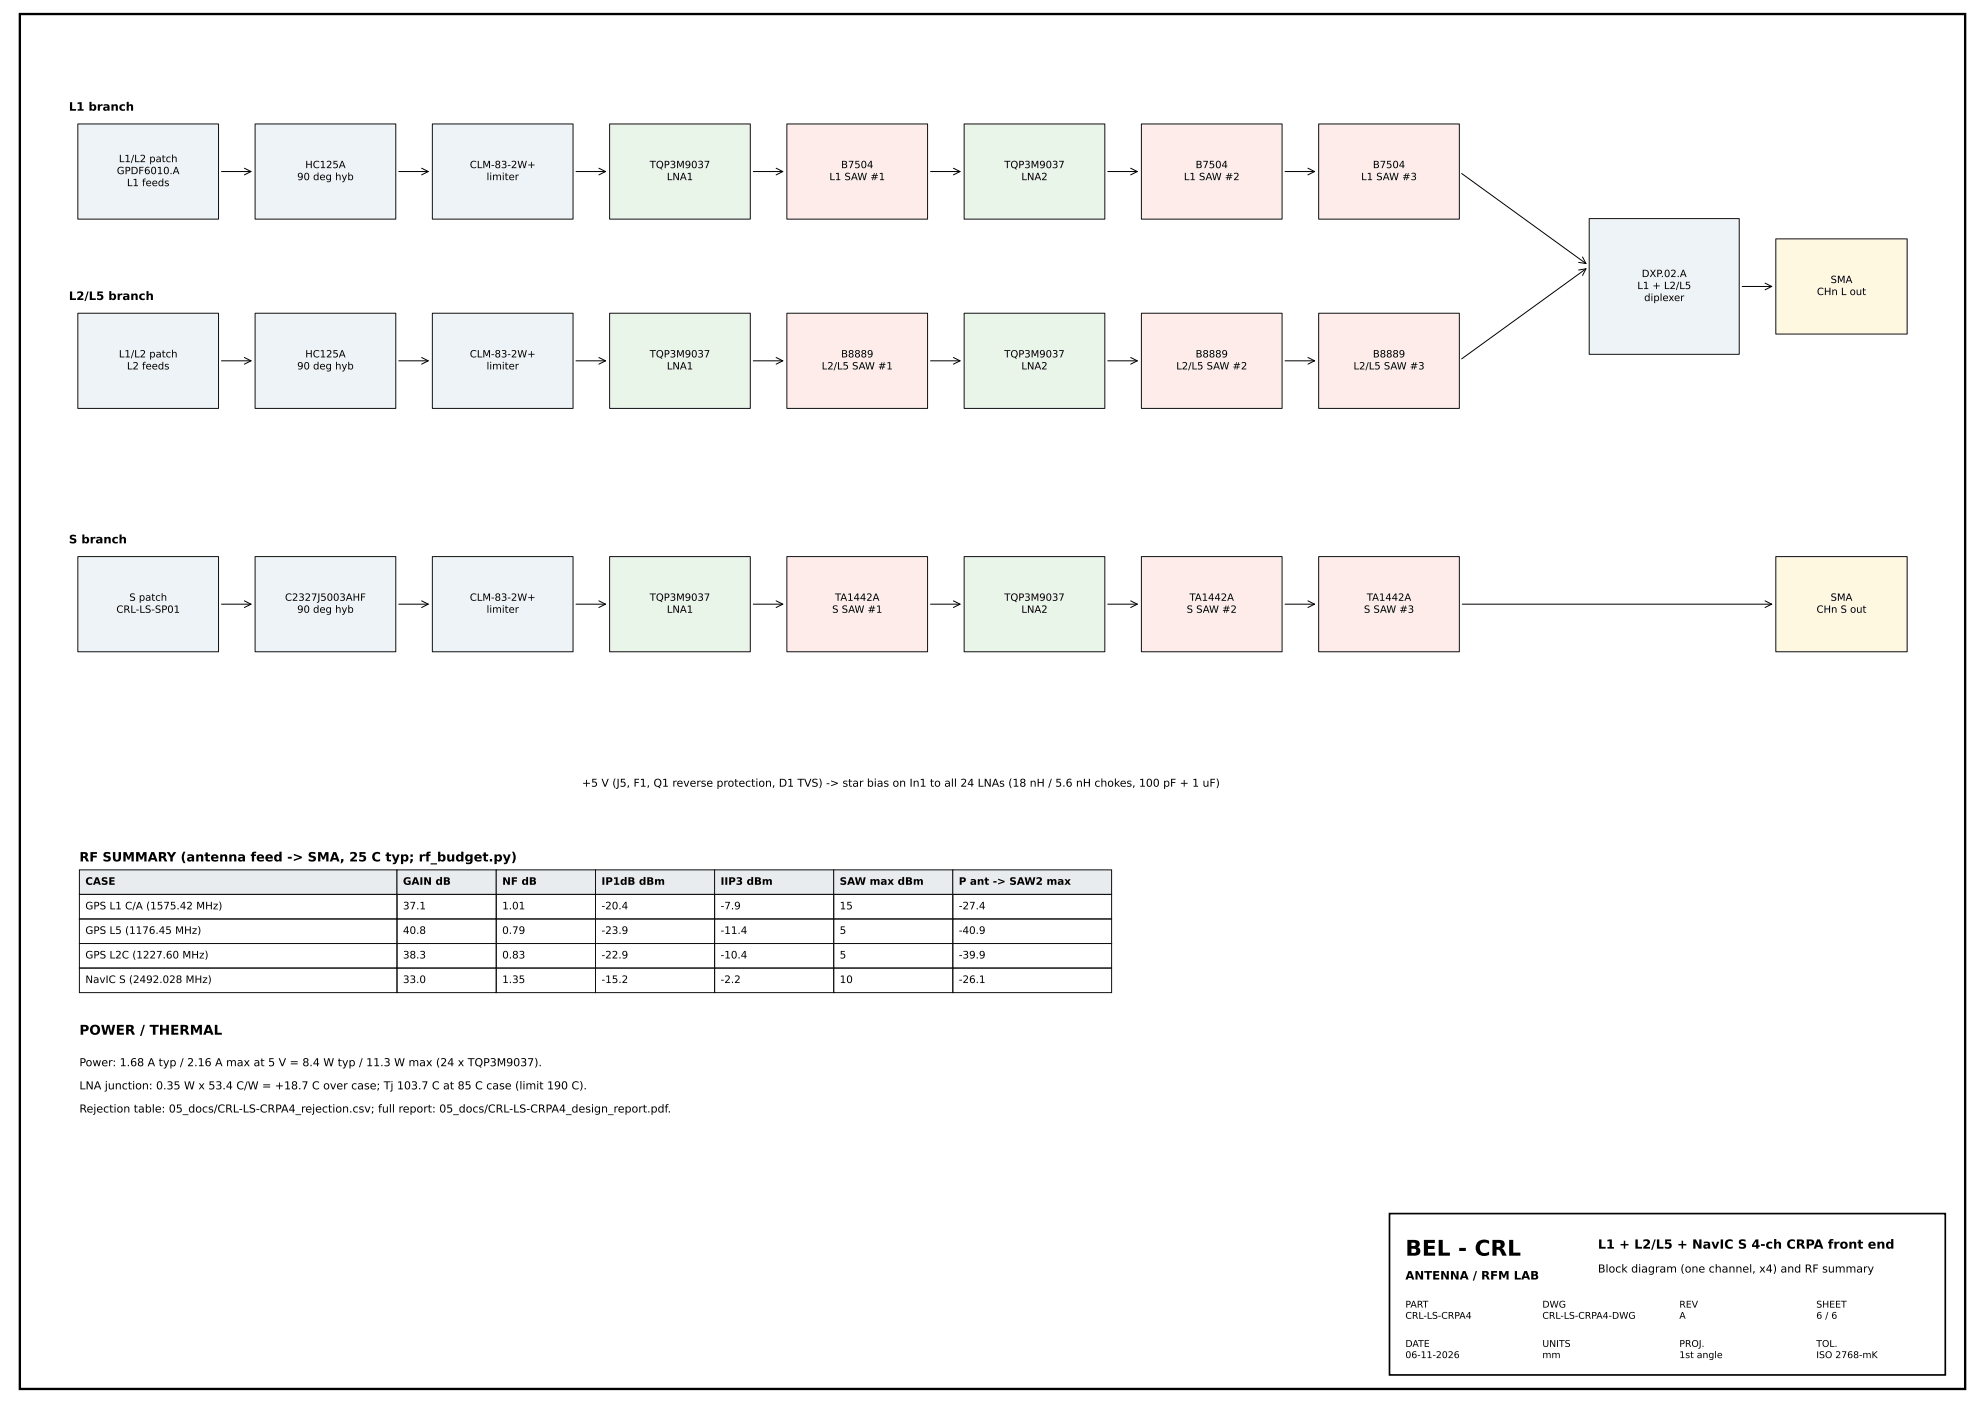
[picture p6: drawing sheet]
<svg xmlns="http://www.w3.org/2000/svg" width="420mm" height="297mm" viewBox="0 0 420 297" stroke-linecap="round" stroke-linejoin="round" font-family="sans-serif">
<defs><g id="words">
<text font-size="4.6" x="297.4" y="265.7">BEL - CRL</text>
<text font-size="2.9" x="16.8" y="219">POWER / THERMAL</text>
<g font-size="2.7">
<text x="16.8" y="182.3">RF SUMMARY (antenna feed -&gt; SMA, 25 C typ; rf_budget.py)</text>
<text x="338.2" y="264.3">L1 + L2/L5 + NavIC S 4-ch CRPA front end</text>
</g>
<g font-size="2.5">
<text x="14.6" y="23.4">L1 branch</text>
<text x="14.6" y="63.5">L2/L5 branch</text>
<text x="14.6" y="115">S branch</text>
<text x="297.4" y="270.8">ANTENNA / RFM LAB</text>
</g>
<g font-size="2.3">
<text x="123.2" y="166.5">+5 V (J5, F1, Q1 reverse protection, D1 TVS) -&gt; star bias on In1 to all 24 LNAs (18 nH / 5.6 nH chokes, 100 pF + 1 uF)</text>
<text x="16.8" y="225.7">Power: 1.68 A typ / 2.16 A max at 5 V = 8.4 W typ / 11.3 W max (24 x TQP3M9037).</text>
<text x="16.8" y="230.6">LNA junction: 0.35 W x 53.4 C/W = +18.7 C over case; Tj 103.7 C at 85 C case (limit 190 C).</text>
<text x="16.8" y="235.5">Rejection table: 05_docs/CRL-LS-CRPA4_rejection.csv; full report: 05_docs/CRL-LS-CRPA4_design_report.pdf.</text>
<text x="338.2" y="269.3">Block diagram (one channel, x4) and RF summary</text>
</g>
<g font-size="2.2">
<text x="18.1" y="187.3">CASE</text>
<text x="85.3" y="187.3">GAIN dB</text>
<text x="106.3" y="187.3">NF dB</text>
<text x="127.3" y="187.3">IP1dB dBm</text>
<text x="152.5" y="187.3">IIP3 dBm</text>
<text x="177.7" y="187.3">SAW max dBm</text>
<text x="202.9" y="187.3">P ant -&gt; SAW2 max</text>
<text x="18.1" y="192.5">GPS L1 C/A (1575.42 MHz)</text>
<text x="18.1" y="197.7">GPS L5 (1176.45 MHz)</text>
<text x="85.3" y="192.5">37.1</text>
<text x="85.3" y="197.7">40.8</text>
<text x="106.3" y="192.5">1.01</text>
<text x="106.3" y="197.7">0.79</text>
<text x="127.3" y="192.5">-20.4</text>
<text x="127.3" y="197.7">-23.9</text>
<text x="152.5" y="192.5">-7.9</text>
<text x="152.5" y="197.7">-11.4</text>
<text x="177.7" y="192.5">15</text>
<text x="177.7" y="197.7">5</text>
<text x="202.9" y="192.5">-27.4</text>
<text x="202.9" y="197.7">-40.9</text>
<text x="18.1" y="202.8">GPS L2C (1227.60 MHz)</text>
<text x="85.3" y="202.8">38.3</text>
<text x="106.3" y="202.8">0.83</text>
<text x="127.3" y="202.8">-22.9</text>
<text x="152.5" y="202.8">-10.4</text>
<text x="177.7" y="202.8">5</text>
<text x="202.9" y="202.8">-39.9</text>
<text x="18.1" y="208">NavIC S (2492.028 MHz)</text>
<text x="85.3" y="208">33.0</text>
<text x="106.3" y="208">1.35</text>
<text x="127.3" y="208">-15.2</text>
<text x="152.5" y="208">-2.2</text>
<text x="177.7" y="208">10</text>
<text x="202.9" y="208">-26.1</text>
</g>
<g font-size="2.1">
<text x="25.2" y="34.3">L1/L2 patch</text>
<text x="64.6" y="35.6">HC125A</text>
<text x="99.4" y="35.6">CLM-83-2W+</text>
<text x="137.5" y="35.6">TQP3M9037</text>
<text x="178" y="35.6">B7504</text>
<text x="212.5" y="35.6">TQP3M9037</text>
<text x="253" y="35.6">B7504</text>
<text x="290.6" y="35.6">B7504</text>
<text x="24.7" y="36.9">GPDF6010.A</text>
<text x="26.9" y="39.4">L1 feeds</text>
<text x="62.9" y="38.1">90 deg hyb</text>
<text x="103" y="38.1">limiter</text>
<text x="141.1" y="38.1">LNA1</text>
<text x="175.5" y="38.1">L1 SAW #1</text>
<text x="216.2" y="38.1">LNA2</text>
<text x="250.6" y="38.1">L1 SAW #2</text>
<text x="288.1" y="38.1">L1 SAW #3</text>
<text x="347.5" y="58.6">DXP.02.A</text>
<text x="387.4" y="59.9">SMA</text>
<text x="346.5" y="61.2">L1 + L2/L5</text>
<text x="348" y="63.7">diplexer</text>
<text x="384.5" y="62.4">CHn L out</text>
<text x="25.2" y="75.6">L1/L2 patch</text>
<text x="64.6" y="75.6">HC125A</text>
<text x="99.4" y="75.6">CLM-83-2W+</text>
<text x="137.5" y="75.6">TQP3M9037</text>
<text x="178" y="75.6">B8889</text>
<text x="212.5" y="75.6">TQP3M9037</text>
<text x="253" y="75.6">B8889</text>
<text x="290.6" y="75.6">B8889</text>
<text x="26.9" y="78.2">L2 feeds</text>
<text x="62.9" y="78.2">90 deg hyb</text>
<text x="103" y="78.2">limiter</text>
<text x="141.1" y="78.2">LNA1</text>
<text x="173.9" y="78.2">L2/L5 SAW #1</text>
<text x="216.2" y="78.2">LNA2</text>
<text x="248.9" y="78.2">L2/L5 SAW #2</text>
<text x="286.5" y="78.2">L2/L5 SAW #3</text>
<text x="24.6" y="129.7">CRL-LS-SP01</text>
<text x="27.4" y="127.1">S patch</text>
<text x="60.3" y="127.1">C2327J5003AHF</text>
<text x="62.9" y="129.7">90 deg hyb</text>
<text x="99.4" y="127.1">CLM-83-2W+</text>
<text x="103" y="129.7">limiter</text>
<text x="137.5" y="127.1">TQP3M9037</text>
<text x="141.1" y="129.7">LNA1</text>
<text x="176.1" y="129.7">S SAW #1</text>
<text x="176.7" y="127.1">TA1442A</text>
<text x="212.5" y="127.1">TQP3M9037</text>
<text x="216.2" y="129.7">LNA2</text>
<text x="251.1" y="129.7">S SAW #2</text>
<text x="251.8" y="127.1">TA1442A</text>
<text x="288.7" y="129.7">S SAW #3</text>
<text x="289.3" y="127.1">TA1442A</text>
<text x="384.5" y="129.7">CHn S out</text>
<text x="387.4" y="127.1">SMA</text>
</g>
<g font-size="2">
<text x="297.4" y="276.7">PART</text>
<text x="297.4" y="279.1">CRL-LS-CRPA4</text>
<text x="326.4" y="276.7">DWG</text>
<text x="326.4" y="279.1">CRL-LS-CRPA4-DWG</text>
<text x="355.4" y="276.7">REV</text>
<text x="355.4" y="279.1">A</text>
<text x="384.4" y="276.7">SHEET</text>
<text x="384.4" y="279.1">6 / 6</text>
<text x="297.4" y="285.1">DATE</text>
<text x="297.4" y="287.4">06-11-2026</text>
<text x="326.4" y="285.1">UNITS</text>
<text x="326.4" y="287.4">mm</text>
<text x="355.4" y="285.1">PROJ.</text>
<text x="355.4" y="287.4">1st angle</text>
<text x="384.4" y="285.1">TOL.</text>
<text x="384.4" y="287.4">ISO 2768-mK</text>
</g>
</g></defs>
<g fill="#eef3f8" stroke="#111" stroke-width=".21">
<path d="M16.5 26.2h29.7v20.2h-29.7z"/>
<path d="M54 26.2h29.7v20.2h-29.7z"/>
<path d="M91.5 26.2h29.8v20.2h-29.8z"/>
</g>
<path d="M129 26.2h29.8v20.2h-29.8z" fill="#eaf5ea" stroke="#111" stroke-width=".21"/>
<path d="M166.6 26.2h29.7v20.2h-29.7z" fill="#fdecea" stroke="#111" stroke-width=".21"/>
<path d="M204.1 26.2h29.7v20.2h-29.7z" fill="#eaf5ea" stroke="#111" stroke-width=".21"/>
<g fill="#fdecea" stroke="#111" stroke-width=".21">
<path d="M241.6 26.2h29.7v20.2h-29.7z"/>
<path d="M279.1 26.2h29.7v20.2h-29.7z"/>
</g>
<g fill="#eef3f8" stroke="#111" stroke-width=".21">
<path d="M16.5 66.3h29.7v20.1h-29.7z"/>
<path d="M54 66.3h29.7v20.1h-29.7z"/>
<path d="M91.5 66.3h29.8v20.1h-29.8z"/>
</g>
<path d="M129 66.3h29.8v20.1h-29.8z" fill="#eaf5ea" stroke="#111" stroke-width=".21"/>
<path d="M166.6 66.3h29.7v20.1h-29.7z" fill="#fdecea" stroke="#111" stroke-width=".21"/>
<path d="M204.1 66.3h29.7v20.1h-29.7z" fill="#eaf5ea" stroke="#111" stroke-width=".21"/>
<g fill="#fdecea" stroke="#111" stroke-width=".21">
<path d="M241.6 66.3h29.7v20.1h-29.7z"/>
<path d="M279.1 66.3h29.7v20.1h-29.7z"/>
</g>
<g fill="#eef3f8" stroke="#111" stroke-width=".21">
<path d="M16.5 117.8h29.7v20.1h-29.7z"/>
<path d="M54 117.8h29.7v20.1h-29.7z"/>
<path d="M91.5 117.8h29.8v20.1h-29.8z"/>
</g>
<path d="M129 117.8h29.8v20.1h-29.8z" fill="#eaf5ea" stroke="#111" stroke-width=".21"/>
<path d="M166.6 117.8h29.7v20.1h-29.7z" fill="#fdecea" stroke="#111" stroke-width=".21"/>
<path d="M204.1 117.8h29.7v20.1h-29.7z" fill="#eaf5ea" stroke="#111" stroke-width=".21"/>
<g fill="#fdecea" stroke="#111" stroke-width=".21">
<path d="M241.6 117.8h29.7v20.1h-29.7z"/>
<path d="M279.1 117.8h29.7v20.1h-29.7z"/>
</g>
<path d="M375.9 117.8h27.7v20.1h-27.7z" fill="#fff8e1" stroke="#111" stroke-width=".21"/>
<path d="M336.4 46.3h31.7v28.7h-31.7z" fill="#eef3f8" stroke="#111" stroke-width=".21"/>
<path d="M375.9 50.6h27.7v20.1h-27.7z" fill="#fff8e1" stroke="#111" stroke-width=".21"/>
<g fill="none" stroke="#000" stroke-width=".21">
<path d="M46.9 36.3h6.2M51.7 35.6l1.4 .7-1.4 .7M84.4 36.3h6.2M89.2 35.6l1.4 .7-1.4 .7M121.9 36.3h6.3M126.7 35.6l1.5 .7-1.5 .7M159.4 36.3h6.3M164.3 35.6l1.4 .7-1.4 .7M196.9 36.3h6.3M201.8 35.6l1.4 .7-1.4 .7M234.5 36.3h6.2M239.3 35.6l1.4 .7-1.4 .7"/>
<path d="M272 36.3h6.2M276.8 35.6l1.4 .7-1.4 .7M309.4 36.7l26.3 19.1M334.1 57.1l1.6-.2-.8 1.4M334.9 54.4l.8 1.4-1.6-.3M335.7 56.9l-26.3 19.1M373.6 59.9l1.4 .7-1.4 .7M46.9 76.4h6.2M51.7 75.7l1.4 .7-1.4 .7M84.4 76.4h6.2M89.2 75.7l1.4 .7-1.4 .7M121.9 76.4h6.3"/>
<path d="M126.7 75.7l1.5 .7-1.5 .7M159.4 76.4h6.3M164.3 75.7l1.4 .7-1.4 .7M196.9 76.4h6.3M201.8 75.7l1.4 .7-1.4 .7M234.5 76.4h6.2M239.3 75.7l1.4 .7-1.4 .7M272 76.4h6.2M276.8 75.7l1.4 .7-1.4 .7M368.7 60.6h6.3M46.9 127.9h6.2M51.7 127.2l1.4 .7-1.4 .7"/>
<path d="M84.4 127.9h6.2M89.2 127.2l1.4 .7-1.4 .7M121.9 127.9h6.3M126.7 127.2l1.5 .7-1.5 .7M159.4 127.9h6.3M164.3 127.2l1.4 .7-1.4 .7M196.9 127.9h6.3M201.8 127.2l1.4 .7-1.4 .7M234.5 127.9h6.2M239.3 127.2l1.4 .7-1.4 .7M272 127.9h6.2M276.8 127.2l1.4 .7-1.4 .7"/>
<path d="M309.5 127.9h65.5M373.6 127.2l1.4 .7-1.4 .7"/>
</g>
<path d="M4.2 3h411.7v291h-411.7z" fill="none" stroke="#000" stroke-width=".49"/>
<path d="M294.1 256.8h117.6v34.2h-117.6z" fill="none" stroke="#000" stroke-width=".35"/>
<g fill="#e8ecef" stroke="#111" stroke-width=".21">
<path d="M16.8 184.1h67.2v5.2h-67.2z"/>
<path d="M84 184.1h21v5.2h-21z"/>
<path d="M105 184.1h21v5.2h-21z"/>
<path d="M126 184.1h25.2v5.2h-25.2z"/>
<path d="M151.2 184.1h25.2v5.2h-25.2z"/>
<path d="M176.4 184.1h25.3v5.2h-25.3z"/>
<path d="M201.7 184.1h33.6v5.2h-33.6z"/>
</g>
<g fill="none" stroke="#111" stroke-width=".21">
<path d="M16.8 189.3h67.2v5.2h-67.2zM16.8 194.5h67.2v5.2h-67.2zM16.8 199.7h67.2v5.2h-67.2zM84 189.3h21v5.2h-21zM84 194.5h21v5.2h-21zM84 199.7h21v5.2h-21zM105 189.3h21v5.2h-21zM105 194.5h21v5.2h-21zM105 199.7h21v5.2h-21zM126 189.3h25.2v5.2h-25.2zM126 194.5h25.2v5.2h-25.2zM126 199.7h25.2v5.2h-25.2z"/>
<path d="M151.2 189.3h25.2v5.2h-25.2zM151.2 194.5h25.2v5.2h-25.2zM151.2 199.7h25.2v5.2h-25.2zM176.4 189.3h25.3v5.2h-25.3zM176.4 194.5h25.3v5.2h-25.3zM176.4 199.7h25.3v5.2h-25.3zM201.7 189.3h33.6v5.2h-33.6zM201.7 194.5h33.6v5.2h-33.6zM201.7 199.7h33.6v5.2h-33.6zM16.8 204.9h67.2v5.2h-67.2zM84 204.9h21v5.2h-21zM105 204.9h21v5.2h-21z"/>
<path d="M126 204.9h25.2v5.2h-25.2zM151.2 204.9h25.2v5.2h-25.2zM176.4 204.9h25.3v5.2h-25.3zM201.7 204.9h33.6v5.2h-33.6z"/>
</g>
<use href="#words"/>
</svg>
